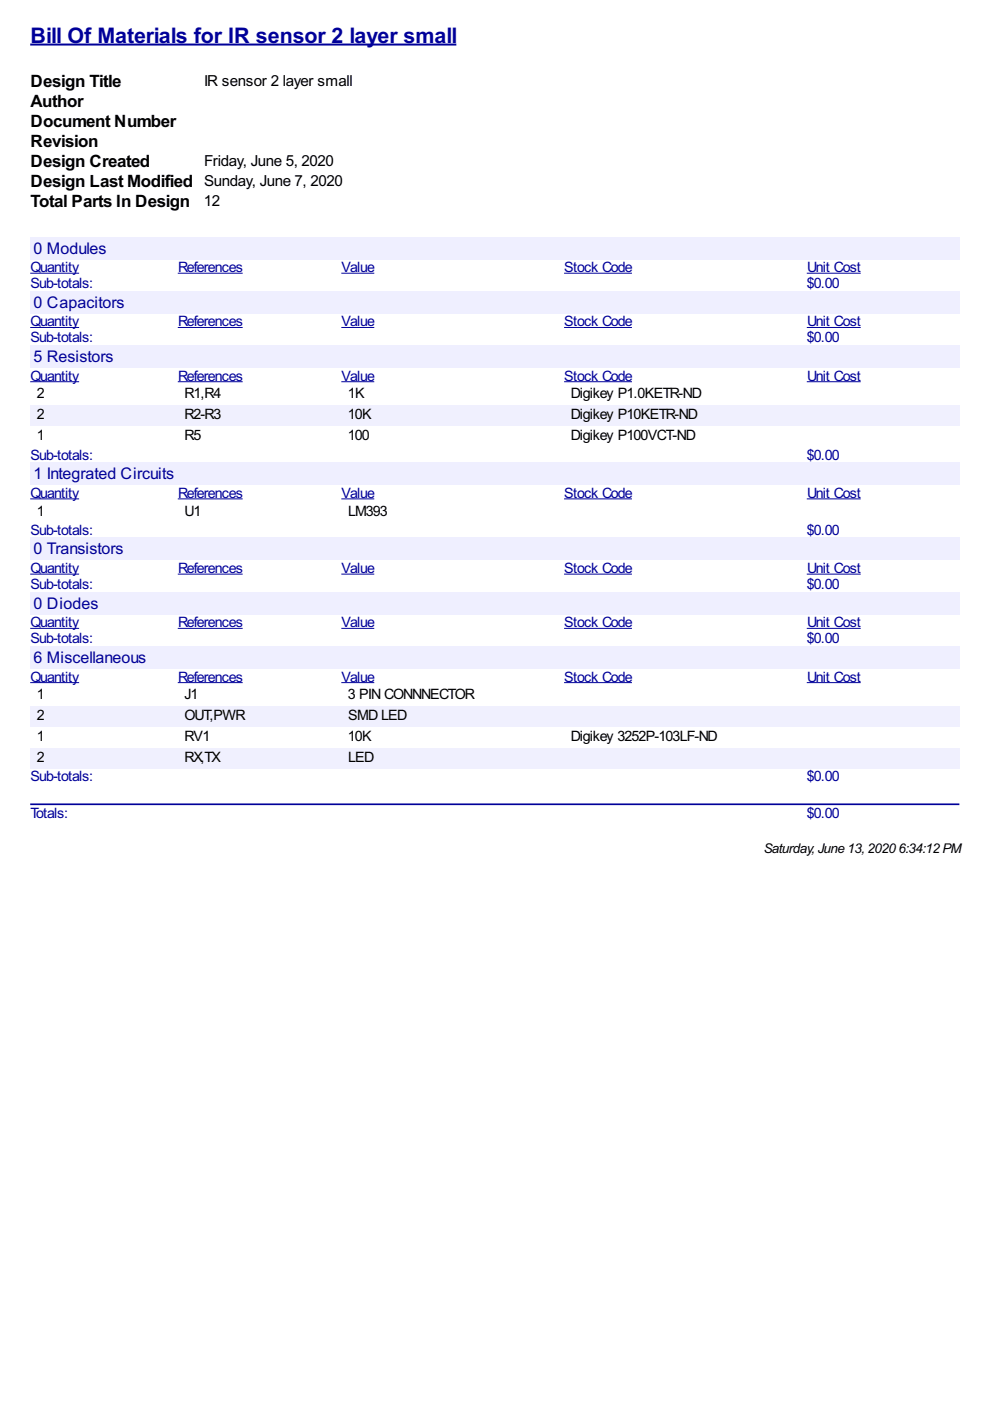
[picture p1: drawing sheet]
<svg xmlns="http://www.w3.org/2000/svg" width="210mm" height="297mm" viewBox="0 0 210 297" stroke-linecap="round" stroke-linejoin="round" font-family="sans-serif">
<defs><g id="words">
<text font-size="5.1" fill="#009" x="6.5" y="9">Bill Of Materials for IR sensor 2 layer small</text>
<g font-size="4">
<text x="6.5" y="18.5">Design Title</text>
<text x="6.5" y="22.8">Author</text>
<text x="6.5" y="27">Document Number</text>
<text x="6.5" y="31.3">Revision</text>
<text x="6.5" y="35.5">Design Created</text>
<text x="6.5" y="39.7">Design Last Modified Sunday, June 7, 2020</text>
<text x="6.5" y="44">Total Parts In Design</text>
</g>
<g font-size="3.8" fill="#009">
<text x="7.1" y="53.8">0 Modules</text>
<text x="7.1" y="65.3">0 Capacitors</text>
<text x="7.1" y="76.8">5 Resistors</text>
<text x="7.1" y="101.6">1 Integrated Circuits</text>
<text x="7.1" y="117.6">0 Transistors</text>
<text x="7.1" y="129.1">0 Diodes</text>
<text x="7.1" y="140.6">6 Miscellaneous</text>
</g>
<g font-size="3.6">
<text x="43.3" y="18.3">IR sensor 2 layer small</text>
<text x="43.3" y="35.3">Friday, June 5, 2020</text>
<text x="43.2" y="43.7">12</text>
</g>
<g font-size="3.4" fill="#009">
<text x="6.5" y="57.7">Quantity</text>
<text x="37.7" y="57.7">References</text>
<text x="72.4" y="57.7">Value</text>
<text x="119.6" y="57.7">Stock Code</text>
<text x="171.1" y="57.7">Unit Cost</text>
<text x="6.5" y="61.1">Sub-totals:</text>
<text x="171.1" y="61.1">$0.00</text>
<text x="6.5" y="69.2">Quantity</text>
<text x="37.7" y="69.2">References</text>
<text x="72.4" y="69.2">Value</text>
<text x="119.6" y="69.2">Stock Code</text>
<text x="171.1" y="69.2">Unit Cost</text>
<text x="6.5" y="72.6">Sub-totals:</text>
<text x="171.1" y="72.6">$0.00</text>
<text x="6.5" y="80.7">Quantity</text>
<text x="37.7" y="80.7">References</text>
<text x="72.4" y="80.7">Value</text>
<text x="119.6" y="80.7">Stock Code</text>
<text x="171.1" y="80.7">Unit Cost</text>
<text x="6.5" y="97.4">Sub-totals:</text>
<text x="171.1" y="97.4">$0.00</text>
<text x="6.5" y="105.6">Quantity</text>
<text x="37.7" y="105.6">References</text>
<text x="72.4" y="105.6">Value</text>
<text x="119.6" y="105.6">Stock Code</text>
<text x="171.1" y="105.6">Unit Cost</text>
<text x="6.5" y="113.4">Sub-totals:</text>
<text x="171.1" y="113.4">$0.00</text>
<text x="6.5" y="121.5">Quantity</text>
<text x="6.5" y="124.9">Sub-totals:</text>
<text x="37.7" y="121.5">References</text>
<text x="72.4" y="121.5">Value</text>
<text x="119.6" y="121.5">Stock Code</text>
<text x="171.1" y="124.9">$0.00</text>
<text x="171.1" y="121.5">Unit Cost</text>
<text x="6.5" y="133">Quantity</text>
<text x="6.5" y="136.4">Sub-totals:</text>
<text x="37.7" y="133">References</text>
<text x="72.4" y="133">Value</text>
<text x="119.6" y="133">Stock Code</text>
<text x="171.1" y="136.4">$0.00</text>
<text x="171.1" y="133">Unit Cost</text>
<text x="6.5" y="144.5">Quantity</text>
<text x="37.7" y="144.5">References</text>
<text x="72.4" y="144.5">Value</text>
<text x="119.6" y="144.5">Stock Code</text>
<text x="171.1" y="144.5">Unit Cost</text>
<text x="6.5" y="165.7">Sub-totals:</text>
<text x="171.1" y="165.7">$0.00</text>
<text x="6.5" y="173.5">Totals:</text>
<text x="171.1" y="173.5">$0.00</text>
</g>
<g font-size="3.4">
<text x="7.8" y="84.5">2</text>
<text x="7.8" y="88.9">2</text>
<text x="39.2" y="84.5">R1,R4</text>
<text x="39.2" y="88.9">R2-R3</text>
<text x="73.8" y="84.5">1K</text>
<text x="73.8" y="88.9">10K</text>
<text x="121.1" y="84.5">Digikey P1.0KETR-ND</text>
<text x="121.1" y="88.9">Digikey P10KETR-ND</text>
<text x="7.8" y="93.4">1</text>
<text x="39.2" y="93.4">R5</text>
<text x="73.8" y="93.4">100</text>
<text x="121.1" y="93.4">Digikey P100VCT-ND</text>
<text x="7.8" y="109.3">1</text>
<text x="39.2" y="109.3">U1</text>
<text x="73.8" y="109.3">LM393</text>
<text x="7.8" y="148.3">1</text>
<text x="39.2" y="148.3">J1</text>
<text x="73.8" y="148.3">3 PIN CONNNECTOR</text>
<text x="7.8" y="152.7">2</text>
<text x="39.2" y="152.7">OUT,PWR</text>
<text x="73.8" y="152.7">SMD LED</text>
<text x="7.8" y="157.1">1</text>
<text x="7.8" y="161.6">2</text>
<text x="39.2" y="157.1">RV1</text>
<text x="39.2" y="161.6">RX,TX</text>
<text x="73.8" y="157.1">10K</text>
<text x="73.8" y="161.6">LED</text>
<text x="121.1" y="157.1">Digikey 3252P-103LF-ND</text>
</g>
<text font-size="3.2" x="162" y="180.9">Saturday,June 13,20206:34:12 PM</text>
</g></defs>
<path d="M6.4 9.4h90.4" fill="none" stroke="#009" stroke-width=".42"/>
<g fill="#efefff">
<path d="M6.4 50.2h197v4.8h-197z"/>
<path d="M7 50.4h15.4v3.8h-15.4z"/>
</g>
<path d="M6.4 57.9h10.4M37.7 57.9h13.8M72.4 57.9h7M119.6 57.9h14.4M171.1 57.9h11.4" fill="none" stroke="#009" stroke-width=".21"/>
<g fill="#efefff">
<path d="M6.4 61.7h197v4.8h-197z"/>
<path d="M7 62h19.2v3.8h-19.2z"/>
</g>
<path d="M6.4 69.4h10.4M37.7 69.4h13.8M72.4 69.4h7M119.6 69.4h14.4M171.1 69.4h11.4" fill="none" stroke="#009" stroke-width=".21"/>
<g fill="#efefff">
<path d="M6.4 73.2h197v4.8h-197z"/>
<path d="M7 73.5h16.9v3.8h-16.9z"/>
</g>
<path d="M6.4 80.9h10.4M37.7 80.9h13.8M72.4 80.9h7M119.6 80.9h14.4M171.1 80.9h11.4" fill="none" stroke="#009" stroke-width=".21"/>
<g fill="#f0f0fe">
<path d="M6.4 85.8h31.3v4.5h-31.3z"/>
<path d="M7.6 86h1.5v3.3h-1.5z"/>
<path d="M37.7 85.8h34.7v4.5h-34.7z"/>
<path d="M38.9 86h7.6v3.3h-7.6z"/>
<path d="M72.4 85.8h47.2v4.5h-47.2z"/>
<path d="M73.6 86h4.9v3.3h-4.9z"/>
<path d="M119.6 85.8h51.5v4.5h-51.5z"/>
<path d="M120.8 86h26.7v3.3h-26.7z"/>
<path d="M171.1 85.8h32.3v4.5h-32.3z"/>
</g>
<g fill="#efefff">
<path d="M6.4 98.1h197v4.7h-197z"/>
<path d="M7 98.2h29.8v3.8h-29.8z"/>
</g>
<path d="M6.4 105.8h10.4M37.7 105.8h13.8M72.4 105.8h7M119.6 105.8h14.4M171.1 105.8h11.4" fill="none" stroke="#009" stroke-width=".21"/>
<g fill="#efefff">
<path d="M6.4 114h197v4.8h-197z"/>
<path d="M7 114.3h19v3.8h-19z"/>
</g>
<path d="M6.4 121.7h10.4M37.7 121.7h13.8M72.4 121.7h7M119.6 121.7h14.4M171.1 121.7h11.4" fill="none" stroke="#009" stroke-width=".21"/>
<g fill="#efefff">
<path d="M6.4 125.5h197v4.8h-197z"/>
<path d="M7 125.8h13.7v3.8h-13.7z"/>
</g>
<path d="M6.4 133.2h10.4M37.7 133.2h13.8M72.4 133.2h7M119.6 133.2h14.4M171.1 133.2h11.4" fill="none" stroke="#009" stroke-width=".21"/>
<g fill="#efefff">
<path d="M6.4 137h197v4.8h-197z"/>
<path d="M7 137.2h23.9v3.8h-23.9z"/>
</g>
<path d="M6.4 144.7h10.4M37.7 144.7h13.8M72.4 144.7h7M119.6 144.7h14.4M171.1 144.7h11.4" fill="none" stroke="#009" stroke-width=".21"/>
<g fill="#f0f0fe">
<path d="M6.4 149.6h31.3v4.4h-31.3z"/>
<path d="M7.6 149.9h1.5v3.4h-1.5z"/>
<path d="M37.7 149.6h34.7v4.4h-34.7z"/>
<path d="M38.9 149.9h12.7v3.4h-12.7z"/>
<path d="M72.4 149.6h47.2v4.4h-47.2z"/>
<path d="M73.6 149.9h12.3v3.4h-12.3z"/>
<path d="M119.6 149.6h51.5v4.4h-51.5z"/>
<path d="M171.1 149.6h32.3v4.4h-32.3z"/>
<path d="M6.4 158.5h31.3v4.4h-31.3z"/>
<path d="M7.6 158.8h1.5v3.4h-1.5z"/>
<path d="M37.7 158.5h34.7v4.4h-34.7z"/>
<path d="M38.9 158.8h7.2v3.4h-7.2z"/>
<path d="M72.4 158.5h47.2v4.4h-47.2z"/>
<path d="M73.6 158.8h5.3v3.4h-5.3z"/>
<path d="M119.6 158.5h51.5v4.4h-51.5z"/>
<path d="M171.1 158.5h32.3v4.4h-32.3z"/>
</g>
<path d="M6.6 170.5h196.6" fill="none" stroke="#009" stroke-width=".35"/>
<use href="#words"/>
</svg>
